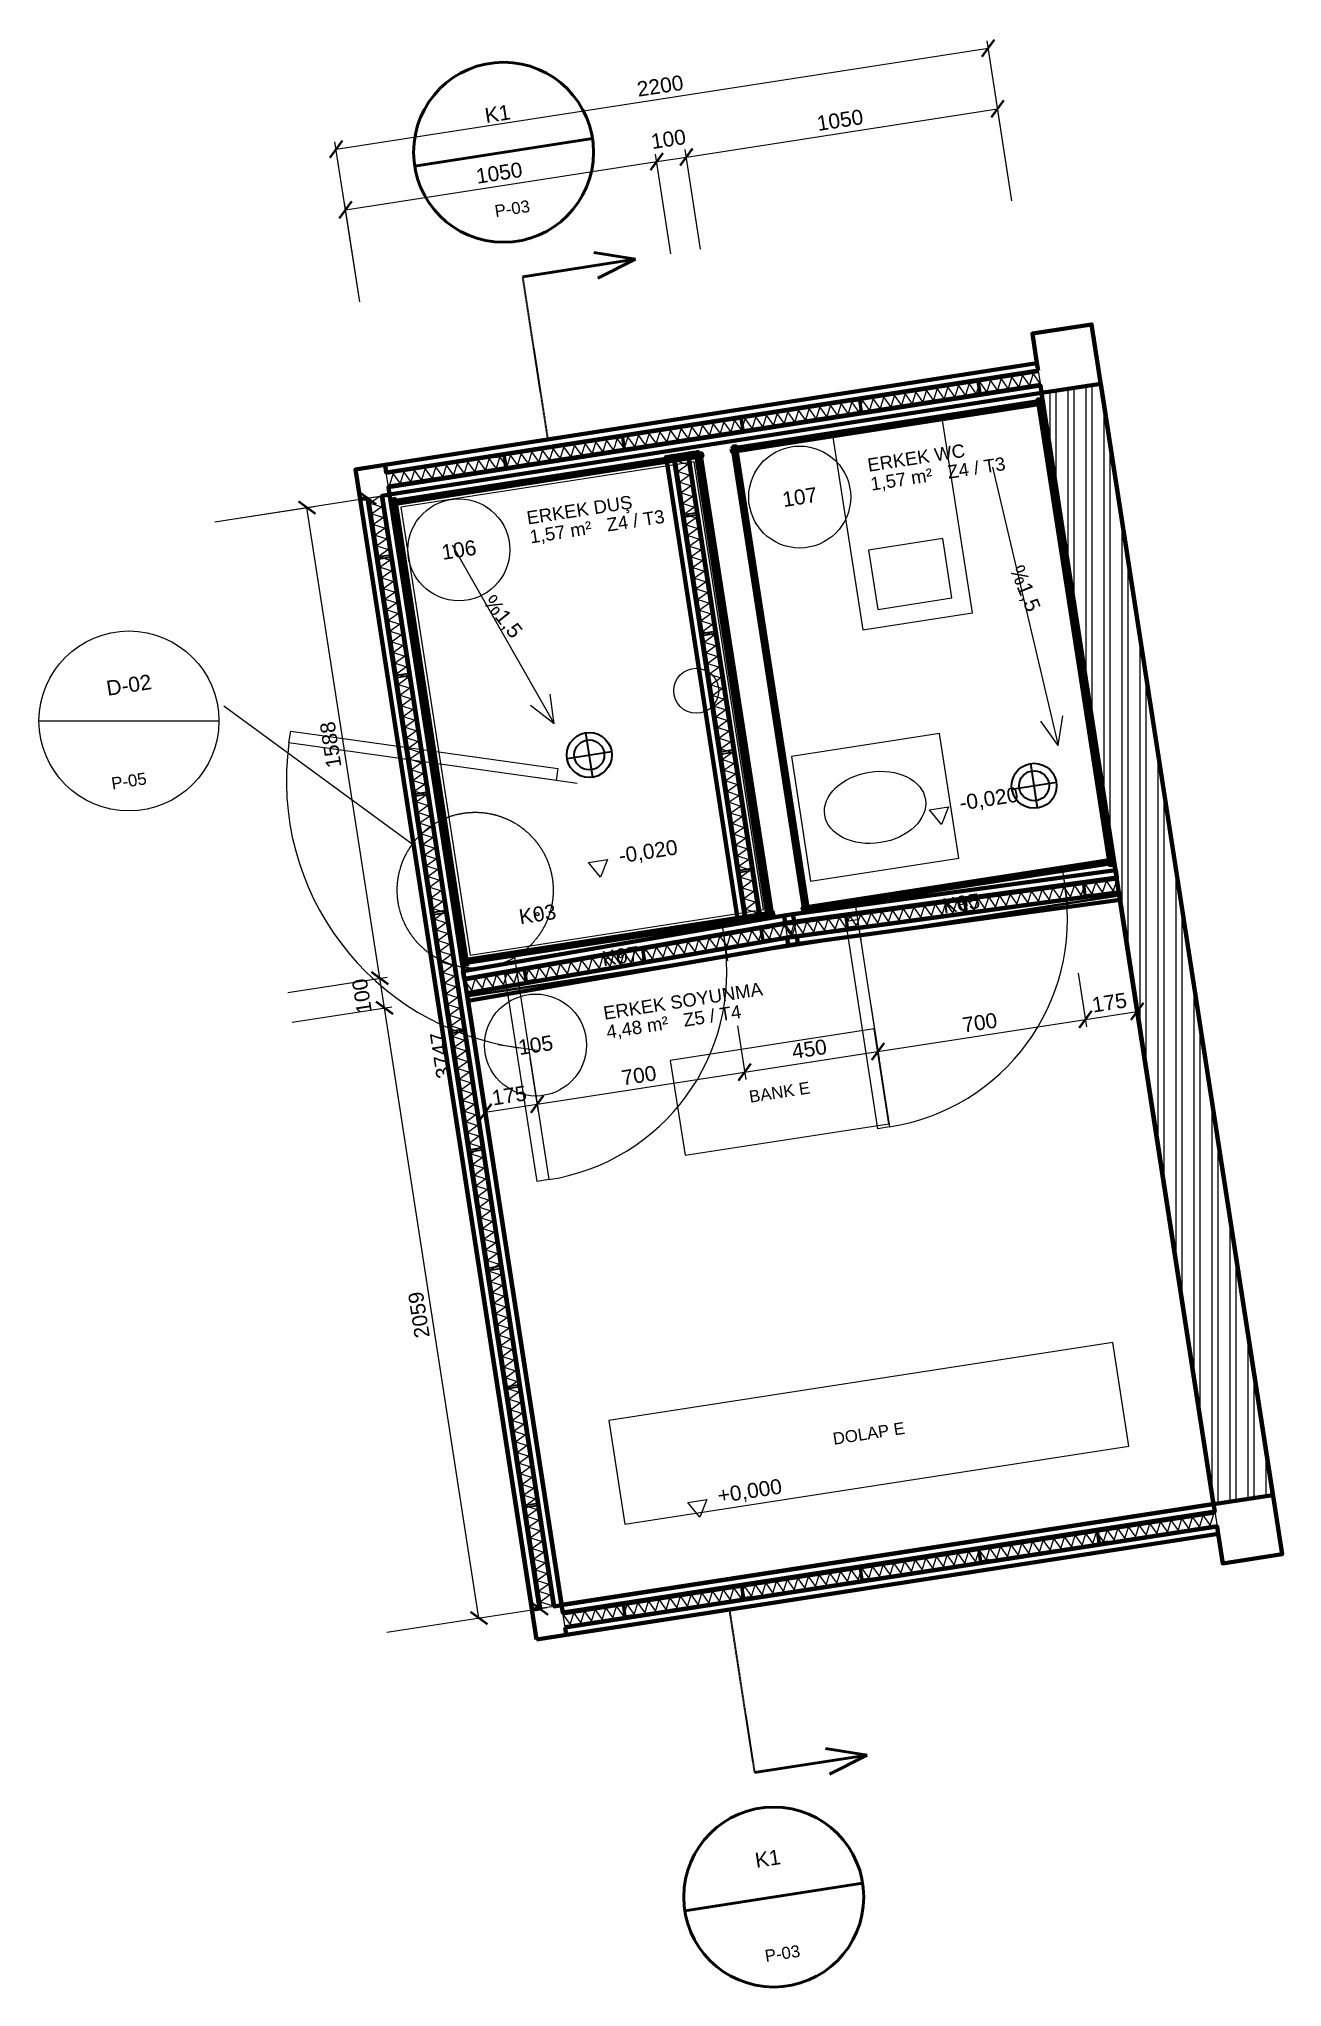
# Model space of a CAD drawing. Header units: millimetres. Extents: x 7188 to 11333, y 3522 to 10018.
import ezdxf
from ezdxf.enums import TextEntityAlignment as Align

# ---------------------------------------------------------------- set-up
doc = ezdxf.new("R2010")
doc.units = ezdxf.units.MM
doc.linetypes.add('DASHDOT', pattern=[3.556, 2.54, -0.508, 0, -0.508])
doc.linetypes.add('DASHED', pattern=[1.524, 1.27, -0.254])
for name, color, linetype, lineweight in [('A-DETAY-CAGRI', 1, 'Continuous', 25), ('A-KAPI', 8, 'Continuous', 18), ('A-KATMAN-CIZGI', 251, 'Continuous', 13), ('A-KATMAN-YALITIM', 6, 'Continuous', 35), ('A-KESIT-GORUNEN', 7, 'Continuous', 35), ('A-KESIT-HAT', 1, 'DASHDOT', 35), ('A-KESIT-KESILEN', 7, 'Continuous', 70), ('A-KESIT-TARAMA', 253, 'Continuous', 13), ('A-KOT-ISARET', 250, 'Continuous', 25), ('A-MAHAL', 250, 'Continuous', 18), ('A-MOBILYA', 9, 'Continuous', 18), ('A-YAZI', 7, 'Continuous', 13), ('A-ZEMIN-SINIR', 30, 'Continuous', 25), ('A-ZEMIN-YAZI', 30, 'Continuous', 13), ('G-KESIT-ISARET', 1, 'Continuous', 50), ('G-OLCU-ZINCIR', 7, 'Continuous', 13), ('M-SIHHI-CIHAZ', 8, 'Continuous', 25), ('M-SIHHI-PIS', 8, 'Continuous', 35)]:
    doc.layers.add(name, color=color, linetype=linetype, lineweight=lineweight)
doc.styles.add('GYM', font='arial.ttf')
doc.dimstyles.new('GYM-20', dxfattribs={"dimscale": 20, "dimtxt": 2.5, "dimasz": 2.5, "dimexe": 1.25, "dimexo": 1.5, "dimgap": 0.9, "dimtad": 1, "dimdec": 0, "dimtxsty": 'GYM', "dimblk": 'ARCHTICK', "dimcen": 2.5, "dimclrd": 7, "dimclre": 7, "dimclrt": 7, "dimazin": 3, "dimtfac": 1, "dimtmove": 0, "dimatfit": 3, "dimlwd": 18, "dimlwe": 13, "dimarcsym": 0})

msp = doc.modelspace()

# ---------------------------------------------------------------- texts
at = {"layer": 'A-DETAY-CAGRI', "style": 'GYM'}
for s, height, p in [('D-02', 50, (7487.7, 7864.1)), ('P-05', 40, (7487.7, 7544.1))]:
    msp.add_text(s, height=height, rotation=8.80418, dxfattribs=at).set_placement(p, align=Align.MIDDLE_CENTER)
at = {"layer": 'A-KOT-ISARET', "style": 'GYM'}
for s, p in [('-0,020', (10257.2, 7470.1)), ('-0,020', (9120.8, 7294.1)), ('+0,000', (9451.2, 5160.4))]:
    msp.add_text(s, height=50, rotation=8.80418, dxfattribs=at).set_placement(p, align=Align.MIDDLE_LEFT)
at = {"layer": 'A-MAHAL', "style": 'GYM'}
for s, p in [('107', (9724.3, 8490.8)), ('106', (8587.9, 8314.8)), ('K05', (10263, 7136)), ('K03', (8850, 7100)), ('K07', (9127, 6960)), ('105', (8843.6, 6663.5))]:
    msp.add_text(s, height=50, rotation=8.80418, dxfattribs=at).set_placement(p, align=Align.MIDDLE_CENTER)
at = {"layer": 'A-MOBILYA', "style": 'GYM'}
for s, p in [('BANK E', (9657.1, 6506.5)), ('DOLAP E', (9954.8, 5368.7))]:
    msp.add_text(s, height=40, rotation=8.80418, dxfattribs=at).set_placement(p, align=Align.MIDDLE_CENTER)
at = {"layer": 'A-YAZI', "style": 'GYM'}
for s, p in [('ERKEK WC', (9950.8, 8596.7)), ('1,57 m²   Z4 / T3', (9960.6, 8533.6)), ('ERKEK DUŞ', (8814.4, 8420.7)), ('1,57 m²   Z4 / T3', (8824.2, 8357.7)), ('ERKEK SOYUNMA', (9070.1, 6769.4)), ('4,48 m²   Z5 / T4', (9079.8, 6706.4))]:
    msp.add_text(s, height=44, rotation=8.80418, dxfattribs=at).set_placement(p, align=Align.MIDDLE_LEFT)
at = {"layer": 'A-ZEMIN-YAZI', "style": 'GYM'}
for rotation, p in [(-67.88693, (10476.6, 8186.1)), (-51.52116, (8735.4, 8092.8))]:
    msp.add_text('%1,5', height=50, rotation=rotation, dxfattribs=at).set_placement(p, align=Align.MIDDLE_CENTER)
at = {"layer": 'G-KESIT-ISARET', "style": 'GYM'}
for s, height, p in [('K1', 50, (8716.9, 9769)), ('P-03', 40, (8765.8, 9452.7)), ('K1', 50, (9617.9, 3950.9)), ('P-03', 40, (9666.8, 3634.6))]:
    msp.add_text(s, height=height, rotation=8.80418, dxfattribs=at).set_placement(p, align=Align.MIDDLE_CENTER)

# ---------------------------------------------------------------- blocks, each defined once
blk = doc.blocks.new('_ARCHTICK')
at = {"color": 0, "linetype": 'ByBlock', "const_width": 0.15}
blk.add_lwpolyline([(-0.5, -0.5), (0.5, 0.5)], dxfattribs=at)

# ---------------------------------------------------------------- dimensions: what is measured, and where the dimension line sits
at = {"layer": 'G-OLCU-ZINCIR'}
for base, p1, p2, angle in [((8178.6, 9650.8), (8262.1, 9111.6), (10436.2, 9448.3), 8.80418), ((9346.4, 9624.6), (9398.6, 9287.6), (10436.2, 9448.3), 8.80418), ((9247.6, 9609.3), (9299.7, 9272.3), (9398.6, 9287.6), 8.80418), ((8209.9, 9448.6), (8262.1, 9111.6), (9299.7, 9272.3), 8.80418), ((8857, 4784.2), (8317.8, 4700.7), (7744.4, 8403.6), 98.803), ((8324.4, 6886.5), (7987.4, 6834.3), (7744.4, 8403.6), 98.803), ((10677.1, 6749.1), (10648.7, 6932.9), (10821.4, 6959.7), 8.80418), ((8339.7, 6787.6), (8002.7, 6735.4), (7987.4, 6834.3), 98.803), ((9985.4, 6642), (9956.9, 6825.8), (10648.7, 6932.9), 8.80418), ((9540.7, 6573.1), (9512.2, 6756.9), (9956.9, 6825.8), 8.80418), ((8654.8, 4752.9), (8317.8, 4700.7), (8002.7, 6735.4), 98.803), ((8848.9, 6465.9), (8820.4, 6649.8), (9512.2, 6756.9), 8.80418), ((8676, 6439.2), (8647.5, 6623), (8820.4, 6649.8), 8.80418)]:
    msp.add_linear_dim(base=base, p1=p1, p2=p2, angle=angle, dimstyle='GYM-20', dxfattribs=at).render()

# ---------------------------------------------------------------- hatches: boundary and pattern name
at = {"layer": 'A-KESIT-TARAMA'}
h = msp.add_hatch(dxfattribs=at)
h.set_pattern_fill('ANSI32', scale=6.2992, angle=45)
h.paths.add_polyline_path([(11104.4, 5132.3), (10530.7, 8838.2), (10728.3, 8868.8), (11302, 5162.9)])

# ---------------------------------------------------------------- linework, layer by layer
at = {"layer": 'A-DETAY-CAGRI'}
for p, q in [((7187.7, 7744.1), (7787.7, 7744.1)), ((8431.6, 7333.7), (7803.9, 7793.1))]:
    msp.add_line(p, q, dxfattribs=at)
msp.add_circle((7487.7, 7744.1), 300, dxfattribs=at)
at = {"layer": 'A-DETAY-CAGRI', "linetype": 'DASHED'}
msp.add_circle((8642.3, 7179.6), 260, dxfattribs=at)
at = {"layer": 'A-KAPI'}
for p, q in [((8981.9, 7535.9), (8843.3, 7555.4)), ((10598.2, 7258.7), (10619.6, 7120.4)), ((9906.4, 7151.6), (9927.8, 7013.3)), ((9462.2, 7082.7), (9483.6, 6944.4)), ((8770.4, 6975.6), (8791.8, 6837.3)), ((8856.7, 6644.6), (8718.1, 6664.1))]:
    msp.add_line(p, q, dxfattribs=at)
for points in [[(8912.6, 7545.6), (8021.4, 7670.9), (8027, 7710.5), (8918.2, 7585.2)], [(9917.1, 7082.5), (10024.2, 6390.7), (9984.7, 6384.6), (9877.6, 7076.3)], [(8781.1, 6906.5), (8888.2, 6214.7), (8848.7, 6208.6), (8741.6, 6900.3)]]:
    msp.add_lwpolyline(points, close=True, dxfattribs=at)
for centre, radius, start, end in [((8912.6, 7545.6), 900, 172, -98), ((9917.1, 7082.5), 700, -81.2, 8.8), ((8781.1, 6906.5), 700, -81.2, 8.8)]:
    msp.add_arc(centre, radius, start, end, dxfattribs=at)
at = {"layer": 'A-KATMAN-CIZGI'}
for p, q in [((9496.8, 8653.4), (10534.4, 8814)), ((10529.3, 8817.7), (10769.7, 7265.2)), ((9392.9, 8641.8), (9633.2, 7089.3)), ((9740.9, 7106), (9500.6, 8658.5)), ((8360.3, 8477.4), (9398, 8638.1)), ((8604.5, 6930.1), (8364.1, 8482.6)), ((10773.4, 7270.4), (9735.8, 7109.7)), ((9707.4, 6998.1), (10789.6, 7165.6)), ((9707.9, 6995.1), (10790.1, 7162.7)), ((10785, 7166.4), (11100, 5131.6)), ((10787.9, 7166.9), (11102.9, 5132.1)), ((9637, 7094.4), (8599.4, 6933.8)), ((8615.6, 6829.1), (9707.4, 6998.1)), ((8616.1, 6826.1), (9707.9, 6995.1)), ((8932, 4795.8), (8616.8, 6830.8)), ((8934.9, 4796.3), (8619.8, 6831.2)), ((11103.7, 5136.7), (8929.8, 4800)), ((11104.2, 5133.8), (8930.3, 4797.1))]:
    msp.add_line(p, q, dxfattribs=at)
for points in [[(10526.8, 8862.9), (8353.1, 8523.6), (8345.4, 8573), (10519.1, 8912.3)], [(10526.8, 8862.9), (8353.1, 8523.6), (8345.4, 8573), (10519.1, 8912.3)], [(9352.8, 8635.6), (9593.2, 7083.1), (9543.8, 7075.5), (9303.4, 8628)], [(9352.8, 8635.6), (9593.2, 7083.1), (9543.8, 7075.5), (9303.4, 8628)], [(8332.3, 8495.1), (8905.8, 4791.8), (8856.4, 4784.1), (8282.9, 8487.4)], [(8332.3, 8495.1), (8905.8, 4791.8), (8856.4, 4784.1), (8282.9, 8487.4)], [(9682.9, 7021.1), (10789.1, 7172.1), (10782.3, 7221.7), (9676.1, 7070.6)], [(9682.9, 7021.1), (10789.1, 7172.1), (10782.3, 7221.7), (9676.1, 7070.6)], [(8614.2, 6835.4), (9714.2, 7026), (9705.7, 7075.2), (8605.6, 6884.7)], [(8614.2, 6835.4), (9714.2, 7026), (9705.7, 7075.2), (8605.6, 6884.7)], [(8934.3, 4770.9), (11108.2, 5107.6), (11115.9, 5058.2), (8942, 4721.5)], [(8934.3, 4770.9), (11108.2, 5107.6), (11115.9, 5058.2), (8942, 4721.5)]]:
    msp.add_lwpolyline(points, close=True, dxfattribs=at)
at = {"layer": 'A-KATMAN-YALITIM'}
for p, q in [((9496.3, 8656.8), (10533.9, 8817.4)), ((10532.8, 8818.3), (10773.1, 7265.8)), ((8359.8, 8480.9), (9397.5, 8641.5)), ((9396.3, 8642.4), (9636.7, 7089.8)), ((9737.5, 7105.4), (9497.1, 8658)), ((8601, 6929.5), (8360.6, 8482)), ((10773.9, 7266.9), (9736.3, 7106.3)), ((9637.5, 7091), (8599.9, 6930.4))]:
    msp.add_line(p, q, dxfattribs=at)
at = {"layer": 'A-KESIT-GORUNEN'}
for points in [[(10329.2, 8832.1), (10321.5, 8881.5), (10290.9, 8876.7), (10291.8, 8870.7), (10316.5, 8874.6), (10322.4, 8837.1), (10297.7, 8833.2), (10298.6, 8827.3), (10329.2, 8832.1)], [(9934, 8770.4), (9926.3, 8819.8), (9895.7, 8815), (9896.6, 8809.1), (9921.3, 8812.9), (9927.2, 8775.4), (9902.5, 8771.5), (9903.4, 8765.6), (9934, 8770.4)], [(9538.8, 8708.7), (9531.1, 8758.1), (9500.5, 8753.3), (9501.4, 8747.4), (9526.1, 8751.2), (9532, 8713.7), (9507.3, 8709.8), (9508.2, 8703.9), (9538.8, 8708.7)], [(9143.6, 8647), (9135.9, 8696.4), (9105.3, 8691.6), (9106.2, 8685.7), (9130.9, 8689.5), (9136.7, 8652), (9112, 8648.1), (9113, 8642.2), (9143.6, 8647)], [(8748.4, 8585.3), (8740.7, 8634.7), (8710, 8629.9), (8711, 8624), (8735.7, 8627.8), (8741.5, 8590.3), (8716.8, 8586.4), (8717.8, 8580.5), (8748.4, 8585.3)], [(9383.4, 8438), (9334, 8430.3), (9338.8, 8399.7), (9344.7, 8400.6), (9340.9, 8425.3), (9378.4, 8431.1), (9382.2, 8406.4), (9388.2, 8407.3), (9383.4, 8438)], [(8362.9, 8297.4), (8313.5, 8289.8), (8318.2, 8259.1), (8324.2, 8260.1), (8320.3, 8284.8), (8357.9, 8290.6), (8361.7, 8265.9), (8367.6, 8266.8), (8362.9, 8297.4)], [(9444.6, 8042.7), (9395.2, 8035), (9400, 8004.4), (9405.9, 8005.3), (9402.1, 8030), (9439.6, 8035.8), (9443.4, 8011.1), (9449.4, 8012), (9444.6, 8042.7)], [(8424.1, 7902.1), (8374.7, 7894.5), (8379.5, 7863.9), (8385.4, 7864.8), (8381.6, 7889.5), (8419.1, 7895.3), (8422.9, 7870.6), (8428.9, 7871.5), (8424.1, 7902.1)], [(9505.8, 7647.4), (9456.4, 7639.7), (9461.2, 7609.1), (9467.1, 7610), (9463.3, 7634.7), (9500.8, 7640.5), (9504.6, 7615.8), (9510.6, 7616.8), (9505.8, 7647.4)], [(8485.3, 7506.9), (8435.9, 7499.2), (8440.7, 7468.6), (8446.6, 7469.5), (8442.8, 7494.2), (8480.3, 7500), (8484.1, 7475.3), (8490.1, 7476.2), (8485.3, 7506.9)], [(9567, 7252.1), (9517.6, 7244.5), (9522.3, 7213.8), (9528.3, 7214.7), (9524.5, 7239.4), (9562, 7245.3), (9565.8, 7220.5), (9571.8, 7221.5), (9567, 7252.1)], [(10270.6, 7151.8), (10277.4, 7102.3), (10308.1, 7106.4), (10307.3, 7112.4), (10282.5, 7109), (10277.4, 7146.7), (10302.1, 7150), (10301.3, 7156), (10270.6, 7151.8)], [(10666.9, 7205.9), (10673.7, 7156.4), (10704.4, 7160.6), (10703.6, 7166.5), (10678.8, 7163.1), (10673.7, 7200.8), (10698.4, 7204.1), (10697.6, 7210.1), (10666.9, 7205.9)], [(8546.5, 7111.6), (8497.1, 7103.9), (8501.9, 7073.3), (8507.8, 7074.2), (8504, 7098.9), (8541.5, 7104.7), (8545.4, 7080), (8551.3, 7080.9), (8546.5, 7111.6)], [(9874.3, 7097.7), (9881, 7048.2), (9911.8, 7052.3), (9910.9, 7058.3), (9886.2, 7054.9), (9881, 7092.6), (9905.8, 7095.9), (9905, 7101.9), (9874.3, 7097.7)], [(9591, 7055.3), (9599.5, 7006.1), (9630, 7011.4), (9629, 7017.3), (9604.4, 7013), (9597.9, 7050.5), (9622.5, 7054.7), (9621.5, 7060.6), (9591, 7055.3)], [(9196.8, 6987.1), (9205.4, 6937.8), (9235.9, 6943.1), (9234.9, 6949), (9210.2, 6944.8), (9203.8, 6982.2), (9228.4, 6986.5), (9227.4, 6992.4), (9196.8, 6987.1)], [(8802.7, 6918.8), (8811.2, 6869.6), (8841.8, 6874.8), (8840.7, 6880.8), (8816.1, 6876.5), (8809.6, 6913.9), (8834.3, 6918.2), (8833.2, 6924.1), (8802.7, 6918.8)], [(8607.8, 6716.3), (8558.4, 6708.6), (8563.1, 6678), (8569, 6678.9), (8565.2, 6703.6), (8602.8, 6709.4), (8606.6, 6684.7), (8612.5, 6685.6), (8607.8, 6716.3)], [(8669, 6321), (8619.6, 6313.3), (8624.3, 6282.7), (8630.2, 6283.6), (8626.4, 6308.3), (8664, 6314.1), (8667.8, 6289.4), (8673.7, 6290.4), (8669, 6321)], [(8730.2, 5925.7), (8680.8, 5918), (8685.5, 5887.4), (8691.5, 5888.3), (8687.6, 5913), (8725.2, 5918.9), (8729, 5894.1), (8734.9, 5895.1), (8730.2, 5925.7)], [(8791.4, 5530.4), (8742, 5522.8), (8746.7, 5492.1), (8752.7, 5493), (8748.8, 5517.8), (8786.4, 5523.6), (8790.2, 5498.9), (8796.2, 5499.8), (8791.4, 5530.4)], [(8852.6, 5135.1), (8803.2, 5127.5), (8808, 5096.8), (8813.9, 5097.8), (8810.1, 5122.5), (8847.6, 5128.3), (8851.4, 5103.6), (8857.4, 5104.5), (8852.6, 5135.1)], [(10713.1, 5046.4), (10720.8, 4997), (10751.4, 5001.7), (10750.5, 5007.7), (10725.8, 5003.8), (10720, 5041.4), (10744.7, 5045.2), (10743.8, 5051.1), (10713.1, 5046.4)], [(10317.8, 4985.2), (10325.5, 4935.8), (10356.1, 4940.5), (10355.2, 4946.4), (10330.5, 4942.6), (10324.7, 4980.2), (10349.4, 4984), (10348.5, 4989.9), (10317.8, 4985.2)], [(9922.5, 4924), (9930.2, 4874.5), (9960.8, 4879.3), (9959.9, 4885.2), (9935.2, 4881.4), (9929.4, 4918.9), (9954.1, 4922.8), (9953.2, 4928.7), (9922.5, 4924)], [(9527.3, 4862.7), (9534.9, 4813.3), (9565.5, 4818.1), (9564.6, 4824), (9539.9, 4820.2), (9534.1, 4857.7), (9558.8, 4861.5), (9557.9, 4867.5), (9527.3, 4862.7)], [(9132, 4801.5), (9139.6, 4752.1), (9170.3, 4756.8), (9169.3, 4762.8), (9144.6, 4758.9), (9138.8, 4796.5), (9163.5, 4800.3), (9162.6, 4806.3), (9132, 4801.5)]]:
    msp.add_lwpolyline(points, dxfattribs=at)
at = {"layer": 'A-KESIT-HAT'}
for p, q in [((8885.2, 8681.9), (8801, 9225.4)), ((9489.3, 4781), (9573.5, 4237.4))]:
    msp.add_line(p, q, dxfattribs=at)
at = {"layer": 'A-KESIT-KESILEN'}
for points in [[(8847, 4681.5), (8258.2, 8483.5), (8242.8, 8582.3), (8341.6, 8597.7), (10515.4, 8937), (10500.1, 9035.8), (10697.7, 9066.4), (11332.6, 4965.3), (11135, 4934.7), (11119.7, 5033.5)], [(10519.1, 8912.3), (8345.4, 8573), (8341.6, 8597.7), (10515.3, 8937)], [(10530.7, 8838.2), (8357, 8498.9), (8353.1, 8523.6), (10526.8, 8862.9)], [(9672.8, 7094.9), (9687.1, 7097.4), (9701.4, 7099.8), (10777.2, 7246.2), (10530.7, 8838.2), (8357, 8498.9), (8603.1, 6909.6)], [(11104.4, 5132.3), (10530.7, 8838.2), (10728.3, 8868.8), (11302, 5162.9)], [(9497.2, 8650.9), (10534.8, 8811.5), (10536.2, 8802.6), (9498.6, 8642)], [(10526.8, 8817.4), (10767.2, 7264.9), (10758.3, 7263.5), (10517.9, 8816)], [(9390.4, 8641.4), (9630.7, 7088.9), (9621.8, 7087.5), (9381.5, 8640.1)], [(9743.4, 7106.4), (9503, 8658.9), (9511.9, 8660.3), (9752.3, 7107.7)], [(8360.7, 8474.9), (9398.4, 8635.6), (9399.8, 8626.7), (8362.1, 8466.1)], [(9377.5, 8639.4), (9617.9, 7086.9), (9519.1, 7071.6), (9278.7, 8624.1)], [(9303.4, 8628), (9543.8, 7075.5), (9519.1, 7071.6), (9278.7, 8624.1)], [(9377.5, 8639.4), (9617.9, 7086.9), (9593.2, 7083.1), (9352.8, 8635.6)], [(8282.9, 8487.4), (8856.4, 4784.1), (8831.7, 4780.3), (8258.2, 8483.6)], [(8357, 8498.9), (8930.5, 4795.6), (8905.8, 4791.8), (8332.3, 8495.1)], [(8607, 6930.4), (8366.6, 8482.9), (8375.4, 8484.3), (8615.9, 6931.8)], [(10773, 7272.8), (9735.4, 7112.2), (9734, 7121.1), (10771.7, 7281.7)], [(9676.1, 7070.6), (10782.3, 7221.7), (10778.9, 7246.4), (9672.7, 7095.4)], [(8930.5, 4795.6), (11104.4, 5132.3), (10792.5, 7147.3), (9702.4, 6998.5), (8618.4, 6810.8)], [(9686.3, 6996.3), (10792.5, 7147.3), (10789.1, 7172.1), (9682.9, 7021.1)], [(9636.6, 7096.9), (8599, 6936.3), (8597.6, 6945.2), (9635.2, 7105.8)], [(8605.6, 6884.7), (9705.7, 7075.2), (9701.4, 7099.8), (8601.4, 6909.3)], [(8618.4, 6810.8), (9718.5, 7001.3), (9714.2, 7026), (8614.2, 6835.4)], [(8930.5, 4795.6), (11104.4, 5132.3), (11108.2, 5107.6), (8934.3, 4770.9)], [(8942, 4721.5), (11115.9, 5058.2), (11119.7, 5033.5), (8945.8, 4696.8)]]:
    msp.add_lwpolyline(points, close=True, dxfattribs=at)
at = {"layer": 'A-KESIT-TARAMA'}
for p, q in [((10520.2, 8905.4), (8346.5, 8566.1)), ((10525.8, 8869.8), (8352.1, 8530.5)), ((9310.3, 8629), (9550.7, 7076.5)), ((9345.9, 8634.5), (9586.3, 7082)), ((8289.8, 8488.5), (8863.3, 4785.2)), ((8325.4, 8494), (8898.9, 4790.7)), ((9677.1, 7063.7), (10783.3, 7214.7)), ((9681.9, 7028), (10788.1, 7179)), ((8606.8, 6877.8), (9706.9, 7068.3)), ((8613, 6842.3), (9713, 7032.8)), ((8935.4, 4764), (11109.3, 5100.7)), ((8940.9, 4728.4), (11114.8, 5065.1))]:
    msp.add_line(p, q, dxfattribs=at)
for points in [[(10525.8, 8869.8), (10502.4, 8902.6), (10490.2, 8864.3), (10466.9, 8897.1), (10454.6, 8858.7), (10431.3, 8891.5), (10419.1, 8853.2), (10395.7, 8886), (10383.5, 8847.6), (10360.2, 8880.4), (10347.9, 8842.1), (10324.6, 8874.8), (10312.3, 8836.5), (10289, 8869.3), (10276.8, 8831), (10253.4, 8863.7), (10241.2, 8825.4), (10217.9, 8858.2), (10205.6, 8819.8), (10182.3, 8852.6), (10170.1, 8814.3), (10146.7, 8847.1), (10134.5, 8808.7), (10111.2, 8841.5), (10098.9, 8803.2), (10075.6, 8836), (10063.4, 8797.6), (10040, 8830.4), (10027.8, 8792.1), (10004.5, 8824.9), (9992.2, 8786.5), (9968.9, 8819.3), (9956.7, 8781), (9933.3, 8813.8), (9921.1, 8775.4), (9897.8, 8808.2), (9885.5, 8769.9), (9862.2, 8802.7), (9849.9, 8764.3), (9826.6, 8797.1), (9814.4, 8758.8), (9791, 8791.6), (9778.8, 8753.2), (9755.5, 8786), (9743.2, 8747.7), (9719.9, 8780.5), (9707.7, 8742.1), (9684.3, 8774.9), (9672.1, 8736.6), (9648.8, 8769.4), (9636.5, 8731), (9613.2, 8763.8), (9601, 8725.5), (9577.6, 8758.3), (9565.4, 8719.9), (9542.1, 8752.7), (9529.8, 8714.4), (9506.5, 8747.2), (9494.3, 8708.8), (9470.9, 8741.6), (9458.7, 8703.3), (9435.3, 8736), (9423.1, 8697.7), (9399.8, 8730.5), (9387.5, 8692.1), (9364.2, 8724.9), (9352, 8686.6), (9328.6, 8719.4), (9316.4, 8681), (9293.1, 8713.8), (9280.8, 8675.5), (9257.5, 8708.3), (9245.3, 8669.9), (9221.9, 8702.7), (9209.7, 8664.4), (9186.4, 8697.2), (9174.1, 8658.8), (9150.8, 8691.6), (9138.6, 8653.3), (9115.2, 8686.1), (9103, 8647.7), (9079.7, 8680.5), (9067.4, 8642.2), (9044.1, 8675), (9031.9, 8636.6), (9008.5, 8669.4), (8996.3, 8631.1), (8972.9, 8663.9), (8960.7, 8625.5), (8937.4, 8658.3), (8925.1, 8620), (8901.8, 8652.8), (8889.6, 8614.4), (8866.2, 8647.2), (8854, 8608.9), (8830.7, 8641.7), (8818.4, 8603.3), (8795.1, 8636.1), (8782.9, 8597.8), (8759.5, 8630.6), (8747.3, 8592.2), (8724, 8625), (8711.7, 8586.7), (8688.4, 8619.5), (8676.2, 8581.1), (8652.8, 8613.9), (8640.6, 8575.6), (8617.3, 8608.3), (8605, 8570), (8581.7, 8602.8), (8569.5, 8564.5), (8546.1, 8597.2), (8533.9, 8558.9), (8510.5, 8591.7), (8498.3, 8553.3), (8475, 8586.1), (8462.7, 8547.8), (8439.4, 8580.6), (8427.2, 8542.2), (8403.8, 8575), (8391.6, 8536.7), (8368.3, 8569.5), (8356, 8531.1)], [(9345.9, 8634.5), (9313.1, 8611.3), (9351.4, 8599), (9318.6, 8575.7), (9356.9, 8563.4), (9324.1, 8540.1), (9362.4, 8527.8), (9329.6, 8504.5), (9368, 8492.2), (9335.1, 8468.9), (9373.5, 8456.7), (9340.6, 8433.4), (9379, 8421.1), (9346.1, 8397.8), (9384.5, 8385.5), (9351.7, 8362.2), (9390, 8349.9), (9357.2, 8326.6), (9395.5, 8314.4), (9362.7, 8291.1), (9401, 8278.8), (9368.2, 8255.5), (9406.5, 8243.2), (9373.7, 8219.9), (9412, 8207.6), (9379.2, 8184.3), (9417.5, 8172.1), (9384.7, 8148.8), (9423, 8136.5), (9390.2, 8113.2), (9428.5, 8100.9), (9395.7, 8077.6), (9434, 8065.3), (9401.2, 8042), (9439.5, 8029.8), (9406.7, 8006.5), (9445.1, 7994.2), (9412.2, 7970.9), (9450.6, 7958.6), (9417.7, 7935.3), (9456.1, 7923), (9423.2, 7899.7), (9461.6, 7887.4), (9428.8, 7864.2), (9467.1, 7851.9), (9434.3, 7828.6), (9472.6, 7816.3), (9439.8, 7793), (9478.1, 7780.7), (9445.3, 7757.4), (9483.6, 7745.1), (9450.8, 7721.8), (9489.1, 7709.6), (9456.3, 7686.3), (9494.6, 7674), (9461.8, 7650.7), (9500.1, 7638.4), (9467.3, 7615.1), (9505.6, 7602.8), (9472.8, 7579.5), (9511.1, 7567.3), (9478.3, 7544), (9516.7, 7531.7), (9483.8, 7508.4), (9522.2, 7496.1), (9489.3, 7472.8), (9527.7, 7460.5), (9494.8, 7437.2), (9533.2, 7425), (9500.4, 7401.7), (9538.7, 7389.4), (9505.9, 7366.1), (9544.2, 7353.8), (9511.4, 7330.5), (9549.7, 7318.2), (9516.9, 7294.9), (9555.2, 7282.7), (9522.4, 7259.4), (9560.7, 7247.1), (9527.9, 7223.8), (9566.2, 7211.5), (9533.4, 7188.2), (9571.7, 7175.9), (9538.9, 7152.6), (9577.2, 7140.3), (9544.4, 7117.1), (9582.7, 7104.8), (9549.9, 7081.5)], [(8325.4, 8494), (8292.6, 8470.7), (8330.9, 8458.4), (8298.1, 8435.1), (8336.4, 8422.9), (8303.6, 8399.6), (8341.9, 8387.3), (8309.1, 8364), (8347.4, 8351.7), (8314.6, 8328.4), (8352.9, 8316.1), (8320.1, 8292.8), (8358.4, 8280.5), (8325.6, 8257.2), (8363.9, 8245), (8331.1, 8221.7), (8369.5, 8209.4), (8336.6, 8186.1), (8375, 8173.8), (8342.1, 8150.5), (8380.5, 8138.2), (8347.6, 8114.9), (8386, 8102.7), (8353.2, 8079.4), (8391.5, 8067.1), (8358.7, 8043.8), (8397, 8031.5), (8364.2, 8008.2), (8402.5, 7995.9), (8369.7, 7972.6), (8408, 7960.4), (8375.2, 7937.1), (8413.5, 7924.8), (8380.7, 7901.5), (8419, 7889.2), (8386.2, 7865.9), (8424.5, 7853.6), (8391.7, 7830.3), (8430.1, 7818.1), (8397.2, 7794.8), (8435.6, 7782.5), (8402.7, 7759.2), (8441.1, 7746.9), (8408.3, 7723.6), (8446.6, 7711.3), (8413.8, 7688), (8452.1, 7675.8), (8419.3, 7652.5), (8457.6, 7640.2), (8424.8, 7616.9), (8463.1, 7604.6), (8430.3, 7581.3), (8468.6, 7569), (8435.8, 7545.7), (8474.1, 7533.5), (8441.3, 7510.2), (8479.6, 7497.9), (8446.8, 7474.6), (8485.1, 7462.3), (8452.3, 7439), (8490.7, 7426.7), (8457.8, 7403.4), (8496.2, 7391.1), (8463.3, 7367.9), (8501.7, 7355.6), (8468.9, 7332.3), (8507.2, 7320), (8474.4, 7296.7), (8512.7, 7284.4), (8479.9, 7261.1), (8518.2, 7248.8), (8485.4, 7225.5), (8523.7, 7213.3), (8490.9, 7190), (8529.2, 7177.7), (8496.4, 7154.4), (8534.7, 7142.1), (8501.9, 7118.8), (8540.2, 7106.5), (8507.4, 7083.2), (8545.8, 7071), (8512.9, 7047.7), (8551.3, 7035.4), (8518.4, 7012.1), (8556.8, 6999.8), (8523.9, 6976.5), (8562.3, 6964.2), (8529.5, 6940.9), (8567.8, 6928.7), (8535, 6905.4), (8573.3, 6893.1), (8540.5, 6869.8), (8578.8, 6857.5), (8546, 6834.2), (8584.3, 6821.9), (8551.5, 6798.6), (8589.8, 6786.4), (8557, 6763.1), (8595.3, 6750.8), (8562.5, 6727.5), (8600.8, 6715.2), (8568, 6691.9), (8606.4, 6679.6), (8573.5, 6656.3), (8611.9, 6644.1), (8579, 6620.8), (8617.4, 6608.5), (8584.6, 6585.2), (8622.9, 6572.9), (8590.1, 6549.6), (8628.4, 6537.3), (8595.6, 6514), (8633.9, 6501.8), (8601.1, 6478.5), (8639.4, 6466.2), (8606.6, 6442.9), (8644.9, 6430.6), (8612.1, 6407.3), (8650.4, 6395), (8617.6, 6371.7), (8655.9, 6359.4), (8623.1, 6336.1), (8661.4, 6323.9), (8628.6, 6300.6), (8667, 6288.3), (8634.1, 6265), (8672.5, 6252.7), (8639.6, 6229.4), (8678, 6217.1), (8645.2, 6193.8), (8683.5, 6181.6), (8650.7, 6158.3), (8689, 6146), (8656.2, 6122.7), (8694.5, 6110.4), (8661.7, 6087.1), (8700, 6074.8), (8667.2, 6051.5), (8705.5, 6039.3), (8672.7, 6016), (8711, 6003.7), (8678.2, 5980.4), (8716.5, 5968.1), (8683.7, 5944.8), (8722.1, 5932.5), (8689.2, 5909.2), (8727.6, 5897), (8694.7, 5873.7), (8733.1, 5861.4), (8700.2, 5838.1), (8738.6, 5825.8), (8705.8, 5802.5), (8744.1, 5790.2), (8711.3, 5766.9), (8749.6, 5754.7), (8716.8, 5731.4), (8755.1, 5719.1), (8722.3, 5695.8), (8760.6, 5683.5), (8727.8, 5660.2), (8766.1, 5647.9), (8733.3, 5624.6), (8771.6, 5612.4), (8738.8, 5589.1), (8777.1, 5576.8), (8744.3, 5553.5), (8782.7, 5541.2), (8749.8, 5517.9), (8788.2, 5505.6), (8755.3, 5482.3), (8793.7, 5470), (8760.9, 5446.8), (8799.2, 5434.5), (8766.4, 5411.2), (8804.7, 5398.9), (8771.9, 5375.6), (8810.2, 5363.3), (8777.4, 5340), (8815.7, 5327.7), (8782.9, 5304.4), (8821.2, 5292.2), (8788.4, 5268.9), (8826.7, 5256.6), (8793.9, 5233.3), (8832.2, 5221), (8799.4, 5197.7), (8837.7, 5185.4), (8804.9, 5162.1), (8843.3, 5149.9), (8810.4, 5126.6), (8848.8, 5114.3), (8815.9, 5091), (8854.3, 5078.7), (8821.5, 5055.4), (8859.8, 5043.1), (8827, 5019.8), (8865.3, 5007.6), (8832.5, 4984.3), (8870.8, 4972), (8838, 4948.7), (8876.3, 4936.4), (8843.5, 4913.1), (8881.8, 4900.8), (8849, 4877.5), (8887.3, 4865.3), (8854.5, 4842), (8892.8, 4829.7), (8860, 4806.4), (8898.3, 4794.1)], [(9677.1, 7063.7), (9699.8, 7030.5), (9712.7, 7068.6), (9735.4, 7035.3), (9748.4, 7073.4), (9771.1, 7040.2), (9784.1, 7078.3), (9806.8, 7045.1), (9819.7, 7083.2), (9842.4, 7049.9), (9855.4, 7088.1), (9878.1, 7054.8), (9891.1, 7092.9), (9913.8, 7059.7), (9926.7, 7097.8), (9949.4, 7064.6), (9962.4, 7102.7), (9985.1, 7069.4), (9998.1, 7107.5), (10020.8, 7074.3), (10033.7, 7112.4), (10056.5, 7079.2), (10069.4, 7117.3), (10092.1, 7084), (10105.1, 7122.1), (10127.8, 7088.9), (10140.8, 7127), (10163.5, 7093.8), (10176.4, 7131.9), (10199.1, 7098.6), (10212.1, 7136.7), (10234.8, 7103.5), (10247.8, 7141.6), (10270.5, 7108.4), (10283.4, 7146.5), (10306.1, 7113.2), (10319.1, 7151.4), (10341.8, 7118.1), (10354.8, 7156.2), (10377.5, 7123), (10390.4, 7161.1), (10413.1, 7127.9), (10426.1, 7166), (10448.8, 7132.7), (10461.8, 7170.8), (10484.5, 7137.6), (10497.4, 7175.7), (10520.2, 7142.5), (10533.1, 7180.6), (10555.8, 7147.3), (10568.8, 7185.4), (10591.5, 7152.2), (10604.5, 7190.3), (10627.2, 7157.1), (10640.1, 7195.2), (10662.8, 7161.9), (10675.8, 7200), (10698.5, 7166.8), (10711.5, 7204.9), (10734.2, 7171.7), (10747.1, 7209.8), (10769.8, 7176.5), (10782.8, 7214.7)], [(8606.8, 6877.8), (8630.7, 6845.4), (8642.3, 6883.9), (8666.2, 6851.5), (8677.8, 6890.1), (8701.6, 6857.7), (8713.2, 6896.2), (8737.1, 6863.8), (8748.7, 6902.4), (8772.6, 6870), (8784.2, 6908.5), (8808.1, 6876.1), (8819.7, 6914.7), (8843.5, 6882.3), (8855.1, 6920.8), (8879, 6888.4), (8890.6, 6926.9), (8914.5, 6894.5), (8926.1, 6933.1), (8949.9, 6900.7), (8961.5, 6939.2), (8985.4, 6906.8), (8997, 6945.4), (9020.9, 6913), (9032.5, 6951.5), (9056.4, 6919.1), (9068, 6957.7), (9091.8, 6925.3), (9103.4, 6963.8), (9127.3, 6931.4), (9138.9, 6969.9), (9162.8, 6937.5), (9174.4, 6976.1), (9198.2, 6943.7), (9209.8, 6982.2), (9233.7, 6949.8), (9245.3, 6988.4), (9269.2, 6956), (9280.8, 6994.5), (9304.7, 6962.1), (9316.3, 7000.7), (9340.1, 6968.3), (9351.7, 7006.8), (9375.6, 6974.4), (9387.2, 7013), (9411.1, 6980.6), (9422.7, 7019.1), (9446.6, 6986.7), (9458.1, 7025.2), (9482, 6992.8), (9493.6, 7031.4), (9517.5, 6999), (9529.1, 7037.5), (9553, 7005.1), (9564.6, 7043.7), (9588.4, 7011.3), (9600, 7049.8), (9623.9, 7017.4), (9635.5, 7056), (9659.4, 7023.6), (9671, 7062.1), (9694.9, 7029.7), (9706.4, 7068.2)], [(8935.4, 4764), (8958.7, 4731.2), (8971, 4769.5), (8994.3, 4736.7), (9006.5, 4775), (9029.8, 4742.2), (9042.1, 4780.5), (9065.4, 4747.7), (9077.7, 4786), (9101, 4753.2), (9113.3, 4791.5), (9136.6, 4758.7), (9148.9, 4797), (9172.2, 4764.2), (9184.4, 4802.5), (9207.7, 4769.7), (9220, 4808.1), (9243.3, 4775.2), (9255.6, 4813.6), (9278.9, 4780.7), (9291.2, 4819.1), (9314.5, 4786.3), (9326.7, 4824.6), (9350, 4791.8), (9362.3, 4830.1), (9385.6, 4797.3), (9397.9, 4835.6), (9421.2, 4802.8), (9433.5, 4841.1), (9456.8, 4808.3), (9469, 4846.6), (9492.3, 4813.8), (9504.6, 4852.1), (9527.9, 4819.3), (9540.2, 4857.6), (9563.5, 4824.8), (9575.8, 4863.2), (9599.1, 4830.3), (9611.3, 4868.7), (9634.6, 4835.8), (9646.9, 4874.2), (9670.2, 4841.4), (9682.5, 4879.7), (9705.8, 4846.9), (9718.1, 4885.2), (9741.4, 4852.4), (9753.6, 4890.7), (9776.9, 4857.9), (9789.2, 4896.2), (9812.5, 4863.4), (9824.8, 4901.7), (9848.1, 4868.9), (9860.4, 4907.2), (9883.7, 4874.4), (9895.9, 4912.7), (9919.2, 4879.9), (9931.5, 4918.3), (9954.8, 4885.4), (9967.1, 4923.8), (9990.4, 4890.9), (10002.7, 4929.3), (10026, 4896.5), (10038.2, 4934.8), (10061.5, 4902), (10073.8, 4940.3), (10097.1, 4907.5), (10109.4, 4945.8), (10132.7, 4913), (10145, 4951.3), (10168.3, 4918.5), (10180.6, 4956.8), (10203.8, 4924), (10216.1, 4962.3), (10239.4, 4929.5), (10251.7, 4967.9), (10275, 4935), (10287.3, 4973.4), (10310.6, 4940.5), (10322.9, 4978.9), (10346.2, 4946), (10358.4, 4984.4), (10381.7, 4951.6), (10394, 4989.9), (10417.3, 4957.1), (10429.6, 4995.4), (10452.9, 4962.6), (10465.2, 5000.9), (10488.5, 4968.1), (10500.7, 5006.4), (10524, 4973.6), (10536.3, 5011.9), (10559.6, 4979.1), (10571.9, 5017.4), (10595.2, 4984.6), (10607.5, 5023), (10630.8, 4990.1), (10643, 5028.5), (10666.3, 4995.6), (10678.6, 5034), (10701.9, 5001.2), (10714.2, 5039.5), (10737.5, 5006.7), (10749.8, 5045), (10773.1, 5012.2), (10785.3, 5050.5), (10808.6, 5017.7), (10820.9, 5056), (10844.2, 5023.2), (10856.5, 5061.5), (10879.8, 5028.7), (10892.1, 5067), (10915.4, 5034.2), (10927.6, 5072.5), (10950.9, 5039.7), (10963.2, 5078.1), (10986.5, 5045.2), (10998.8, 5083.6), (11022.1, 5050.7), (11034.4, 5089.1), (11057.7, 5056.3), (11069.9, 5094.6), (11093.2, 5061.8), (11105.5, 5100.1)]]:
    msp.add_lwpolyline(points, dxfattribs=at)
at = {"layer": 'A-KOT-ISARET'}
for points in [[(10197, 7399.2), (10157, 7448.1), (10220.3, 7457.9)], [(9060.6, 7223.3), (9020.6, 7272.1), (9083.8, 7281.9)], [(9390.9, 5089.5), (9351, 5138.4), (9414.2, 5148.2)]]:
    msp.add_lwpolyline(points, close=True, dxfattribs=at)
at = {"layer": 'A-MAHAL'}
for centre, radius in [((9724.3, 8490.8), 170), ((8587.9, 8314.8), 170), ((8850, 7100), 5.52), ((10263, 7136), 5.52), ((9127, 6960), 5.52), ((8843.6, 6663.5), 170)]:
    msp.add_circle(centre, radius, dxfattribs=at)
at = {"layer": 'A-MOBILYA'}
for points in [[(9292.9, 6612), (9341.9, 6295.8), (10021.3, 6401), (9972.3, 6717.3)], [(9088, 5411.5), (9141.6, 5065.7), (10821.6, 5325.9), (10768, 5671.7)]]:
    msp.add_lwpolyline(points, close=True, dxfattribs=at)
at = {"layer": 'A-ZEMIN-SINIR'}
for points in [[(10520.4, 8800.2), (10755.8, 7279.3), (9749.8, 7123.6), (9514.4, 8644.4)], [(8377.9, 8468.5), (9383.9, 8624.2), (9619.4, 7103.4), (8613.4, 6947.6)], [(8935.5, 4802.4), (8622.2, 6825.5), (9708.1, 6993.6), (10784.4, 7160.3), (11097.6, 5137.3)]]:
    msp.add_lwpolyline(points, close=True, dxfattribs=at)
at = {"layer": 'A-ZEMIN-YAZI'}
for p, q in [((10366.8, 8590.3), (10586.4, 7661.9)), ((8565.1, 8331.5), (8905.6, 7734)), ((8905.6, 7734), (8827.1, 7796)), ((8905.6, 7734), (8892.2, 7833.1)), ((10586.4, 7661.9), (10528.6, 7743.5)), ((10586.4, 7661.9), (10601.5, 7760.8))]:
    msp.add_line(p, q, dxfattribs=at)
at = {"layer": 'G-KESIT-ISARET'}
for p, q in [((8440.3, 9594.6), (9033.2, 9686.4)), ((9176.6, 9283.6), (9038.4, 9306)), ((8801, 9225.4), (9176.6, 9283.6)), ((9176.6, 9283.6), (9051.6, 9220.5)), ((9573.5, 4237.4), (9949, 4295.6)), ((9949, 4295.6), (9810.8, 4318)), ((9949, 4295.6), (9824.1, 4232.5)), ((9341.3, 3776.5), (9934.2, 3868.3))]:
    msp.add_line(p, q, dxfattribs=at)
for centre in [(8736.8, 9640.5), (9637.8, 3822.4)]:
    msp.add_circle(centre, 300, dxfattribs=at)
at = {"layer": 'M-SIHHI-CIHAZ'}
for points in [[(9934.7, 8047.8), (10300.3, 8104.4), (10200.8, 8746.7), (9835.2, 8690.1)], [(8625.2, 6963.6), (9603.6, 7115.1), (9372.3, 8608.4), (8393.9, 8456.8)], [(9984.8, 8116.2), (10231.8, 8154.5), (10201.2, 8352.1), (9954.2, 8313.9)], [(9760.7, 7210.2), (10254.9, 7286.7), (10190.6, 7701.8), (9696.5, 7625.3)]]:
    msp.add_lwpolyline(points, close=True, dxfattribs=at)
msp.add_circle((9379.2, 7844.9), 75, dxfattribs=at)
msp.add_ellipse((9975.7, 7456), major_axis=(168, 26), ratio=0.7, dxfattribs=at)
at = {"layer": 'M-SIHHI-PIS'}
for p, q in [((9034.3, 7556.6), (9011.3, 7704.8)), ((8948.7, 7619.2), (9096.9, 7642.2)), ((10517.4, 7453.9), (10494.5, 7602.1)), ((10431.8, 7516.5), (10580.1, 7539.5))]:
    msp.add_line(p, q, dxfattribs=at)
for centre, radius in [((9022.8, 7630.7), 75), ((9022.8, 7630.7), 50), ((10505.9, 7528), 75), ((10505.9, 7528), 50)]:
    msp.add_circle(centre, radius, dxfattribs=at)

msp.set_redraw_order([(e.dxf.handle, doc.entitydb.next_handle()) for e in msp.query("TEXT MTEXT ATTDEF DIMENSION ARC_DIMENSION")])  # texts and dimensions are drawn at this point

doc.saveas('drawing.dxf')
